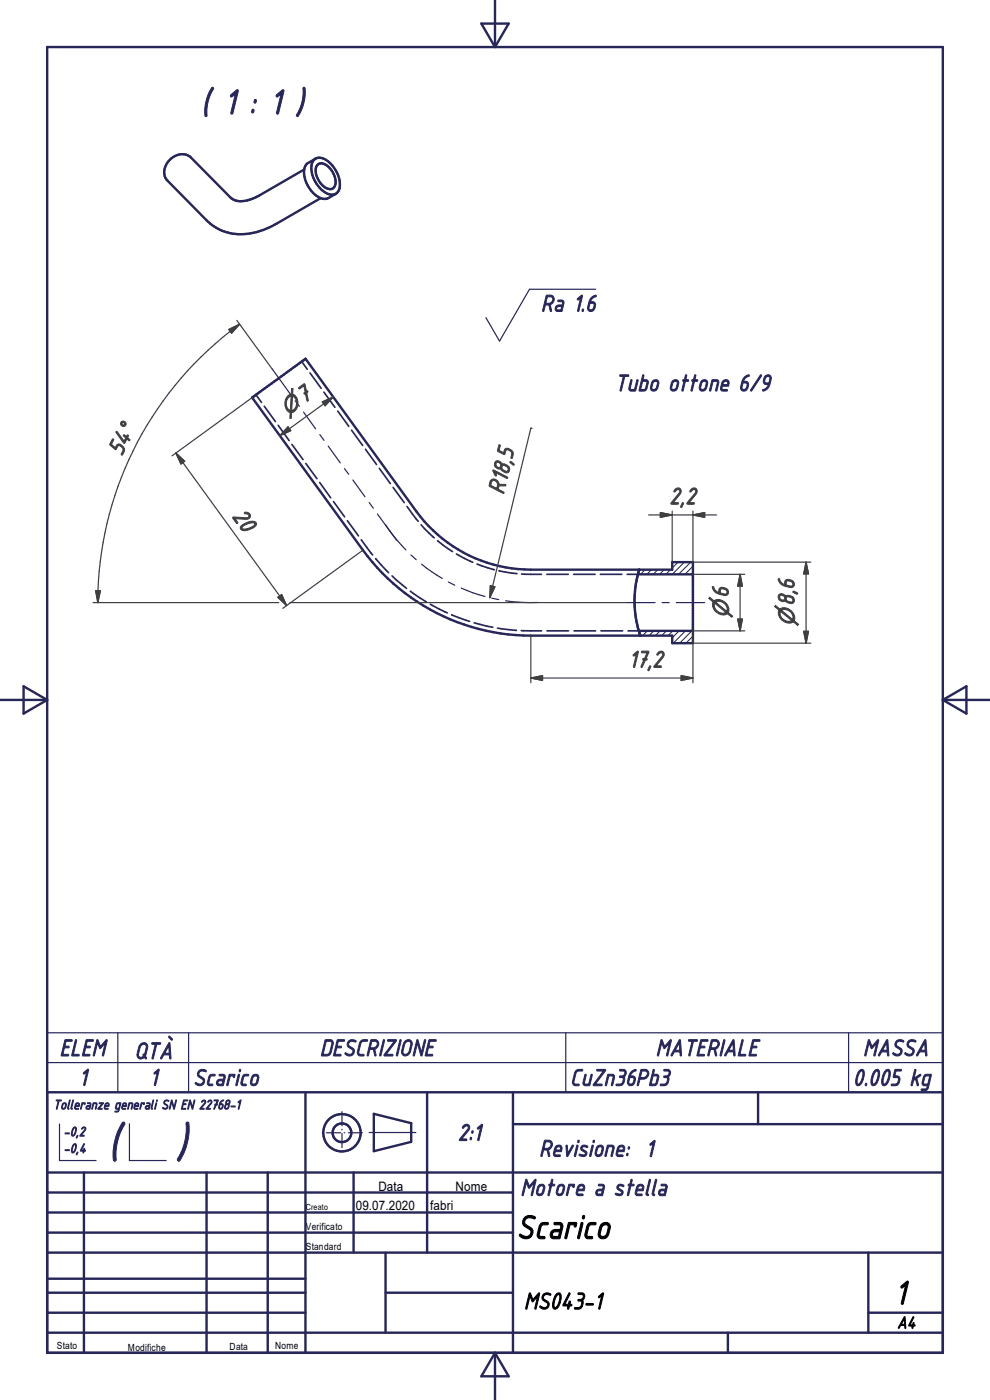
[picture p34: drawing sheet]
<svg xmlns="http://www.w3.org/2000/svg" width="210mm" height="297mm" viewBox="0 0 210 297" stroke-linecap="round" stroke-linejoin="round" font-family="sans-serif">
<defs><g id="words">
<g font-size="10.7" fill="#262659">
<text x="22.8" y="245.7">(</text>
<text x="37" y="245.7">)</text>
</g>
<text font-size="8" fill="#262659" x="42.5" y="24.2">( 1 : 1 )</text>
<g font-size="7.7">
<text x="109.5" y="262.8">Scarico</text>
<text x="189.7" y="276.7">1</text>
</g>
<g font-size="5.4" fill="#262659">
<text x="114.7" y="66.1">Ra 1.6</text>
<text x="130.3" y="83">Tubo ottone 6/9</text>
<text x="12.6" y="224">ELEM</text>
<text x="28.5" y="224.7">QTÀ</text>
<text x="67.8" y="224">DESCRIZIONE</text>
<text x="139.1" y="224">MATERIALE</text>
<text x="183" y="224">MASSA</text>
<text x="16.7" y="230.3">1</text>
<text x="31.7" y="230.3">1</text>
<text x="40.9" y="230.3">Scarico</text>
<text x="120.9" y="230.3">CuZn36Pb3</text>
<text x="180.9" y="230.3">0.005 kg</text>
<text x="97.1" y="242">2:1</text>
<text x="114.3" y="245.4">Revisione: 1</text>
<text x="110.4" y="253.7">Motore a stella</text>
</g>
<g font-size="5.4" fill="#3f3f3f">
<text x="25.8" y="96.9" transform="rotate(-63 25.8 96.9)">54°</text>
<text x="106.8" y="105.1" transform="rotate(-76 106.8 105.1)">R18,5</text>
<text x="141.9" y="107">2,2</text>
<text x="49.1" y="109.5" transform="rotate(54 49.1 109.5)">20</text>
<text x="133.3" y="141.6">17,2</text>
</g>
<text font-size="5.4" x="111.1" y="277.7">MS043-1</text>
<g font-size="4.8" fill="#3f3f3f">
<text x="61" y="88.3" transform="rotate(-36 61 88.3)">n7</text>
<text x="154.6" y="131.1" transform="rotate(-90 154.6 131.1)">n6</text>
<text x="168.5" y="132.8" transform="rotate(-90 168.5 132.8)">n8,6</text>
</g>
<text font-size="3.8" x="190.3" y="281.8">A4</text>
<g font-size="3.1" fill="#262659">
<text x="11.3" y="235.3">Tolleranze generali SN EN 22768-1</text>
<text x="13.5" y="241">-0,2</text>
<text x="13.5" y="244.6">-0,4</text>
</g>
<g font-size="2.8">
<text x="75.5" y="256.7">09.07.2020</text>
<text x="80.3" y="252.7">Data</text>
<text x="91.3" y="256.7">fabri</text>
<text x="96.6" y="252.7">Nome</text>
</g>
<g font-size="2.1">
<text x="64.9" y="260.9">Verificato</text>
<text x="64.9" y="265.1">Standard</text>
<text x="12.1" y="286.2">Stato</text>
<text x="27.1" y="286.6">Modifiche</text>
<text x="48.7" y="286.3">Data</text>
<text x="58.4" y="286.2">Nome</text>
</g>
<text font-size="1.8" x="64.9" y="256.7">Creato</text>
</g></defs>
<g fill="none" stroke="#1e1e47" stroke-width=".21">
<path d="M143.8 119.3l-1.2 1.2M145.2 119.3l-2.6 2.5M146.5 119.3l-2.6 2.5M136 133.8l-.4 .4M136.9 120.9l-1 .9M137.3 133.8l-1 1.1M138.2 120.9l-1 .9M138.7 133.8l-1 1.1M139.6 120.9l-1 .9M140 133.8l-1 1.1M140.9 120.9l-1 .9M141.4 133.8l-1 1.1"/>
<path d="M142.2 120.9l-.9 .9M142.7 133.8l-1 1.1M144.1 133.8l-1.5 1.5M145.4 133.8l-2.6 2.7M146.8 133.8l-2.6 2.7M147 136.3l-.1 .2M147 135l-1.5 1.5M147 121.5l-.4 .3M147 120.1l-1.7 1.7"/>
</g>
<g fill="none" stroke="#262659" stroke-width=".51">
<path d="M105 0v10M10 10h190v277h-190zM102.1 5h5.8l-2.9 5zM64.5 36l-9.6 5.6a6.8 6.8 0 0 1-5.2 .8l-.9-.6-8.3-8.4a3.5 3.5 0 0 0-5.3 1.6 2.84 2.84 0 0 0 .3 3.3l8.3 8.5a10.7 10.7 0 0 0 11.5 2.1l3.4-1.5 9.3-5.4M66.7 33.9a2.45 2.45 0 0 1 3.2 .6 6 6 0 0 1 2 5.8 1.76 1.76 0 0 1-2.7 .6 6.2 6.2 0 0 1-3-6.2zM66.9 33.7l-1.5 .9a2.86 2.86 0 0 0-.7 3.3 5.7 5.7 0 0 0 4.1 4.3l.6-.1 1.8-1M67.3 35.1a1.53 1.53 0 0 1 2.3 .2 4.1 4.1 0 0 1 1.3 4.3 1.6 1.6 0 0 1-2.5-.3 3.8 3.8 0 0 1-1.1-4.2zM64.8 76.1h.1M53.5 84.4l11.3-8.3 23.5 32.4a30 30 0 0 0 24.3 12.4h30v-1.6h4.4v17.2h-4.4v-1.6h-30a44 44 0 0 1-35.6-18.2zM135.3 121.8h11.7M135.3 121.8l-.1 .5a22.3 22.3 0 0 0 .3 11.5M135.5 133.8h11.5"/>
<path d="M135.5 133.8l.3 1.1M135.6 120.9l-.3 .9M135.8 134.8h.1M0 148.5h10M5 145.6l5 2.9-5 2.9zM200 148.5h10M200 148.5l5-2.9v5.8zM10 231.7h190M64.8 231.7v55.3M79.3 236.3l7.9 2v3.9l-7.9 2zM90.6 231.7v34M108.8 238.5h91.2"/>
<path d="M108.8 231.7v55.3M160.8 231.7v6.8M10 253h98.8M10 257.2h98.8M10 248.7h190M17.8 248.7v38.3M43.8 248.7v38.3M56.8 248.7v38.3M75 248.7v17M10 274.3h54.8M10 265.7h190M10 261.5h98.8"/>
<path d="M10 271.3h54.8M10 278.5h54.8M81.8 274.3h27M81.8 265.7v17M184.2 278.5h15.8M184.2 265.7v17M10 282.7h190M105 287v10M105 287l2.9 5h-5.8zM154.4 282.7v4.3"/>
<circle cx="72.5" cy="240.3" r="4"/>
<circle cx="72.5" cy="240.3" r="1.98"/>
</g>
<g fill="none" stroke="#262659" stroke-width=".36">
<path d="M64 76.7l1.2 1.6M65.8 79.1l2.3 3.3M54.3 83.8l1.2 1.6M56.1 86.2l2.3 3.2M59 90.2l2.3 3.3M61.9 94.3l2.4 3.2M64.9 98.3l2.3 3.3M68.7 83.2l2.3 3.2M71.7 87.2l2.3 3.3M74.6 91.3l2.3 3.2M77.5 95.3l2.4 3.3M80.5 99.4l2.3 3.2"/>
<path d="M67.8 102.4l2.4 3.2M70.7 106.4l2.4 3.3M73.7 110.5l2.4 3.2M76.6 114.5l2.4 3.2M79.7 118.5l2.7 3M83.4 103.4l2.4 3.2M86.3 107.4l2.4 3.2M89.3 111.3l2.8 2.8M92.8 114.7l3.2 2.3M96.8 117.5l3.5 1.8M101.2 119.7l3.7 1.2M83.2 122.2l3 2.6"/>
<path d="M87.1 125.4l3.3 2.3M91.3 128.2l3.6 1.8M95.8 130.4l3.8 1.4M100.6 132.1l4 1M105.5 133.3l4.1 .4M105.8 121.1l3.9 .6M110.6 133.8h4.3M110.6 121.8h4.3M116 121.8h4.6M116 133.8h4.6M121.7 121.8h4.5M121.8 133.8h4.5"/>
<path d="M127.4 121.8h4.5M127.5 133.8h4.6M133.1 121.8h2.2M133.2 133.8h2.3"/>
</g>
<g fill="none" stroke="#262659" stroke-width=".25">
<path d="M57.7 78.2l4 5.6M126.4 61.4h-14.1l-6.3 11-2.9-5M62.6 85l.9 1.2M64.4 87.4l2.6 3.6M67.8 92.2l.9 1.2M69.6 94.6l2.6 3.6M73.1 99.4l.9 1.2M74.9 101.8l2.5 3.6M78.3 106.6l.9 1.2M80.1 109l2.6 3.6M81.8 111.4l.9 1.2M82.7 112.6l3.4 4.1"/>
<path d="M82.7 112.6l1.4 2M87.2 117.7l1.1 1M89.4 119.7l4.4 3M95.1 123.5l1.4 .7M97.8 124.8l2.5 1 2.6 .7M104.3 126.9l1.5 .3M107.3 127.5l4 .3h2.8M132.9 127.8h6.1M140.5 127.8h1.5M143.5 127.8h6M10 219.1h190v12.6h-190zM25 219.1v12.6"/>
<path d="M40 219.1v12.6M120 219.1v12.6M180 219.1v12.6M10 225.4h190M12.6 238.5v7.7h7.8M27.5 238.4v7.8h7.8M72.5 235.8v3M72.5 239.6v.1M68.4 240.3h.1M69.2 240.3h3.1M72.5 240.5v3M72.5 244.2v.1"/>
<path d="M73 240.3h.1M73.9 240.3h3M78.3 240.3h9.9"/>
</g>
<g fill="none" stroke="#3f3f3f" stroke-width=".25">
<path d="M48.5 69.9l2.3-1.1-1.7 1.9zM50.2 68l7.5 10.2M50.8 68.8a72.8 72.8 0 0 0-30 59M37.3 96.1l23.5 32.4M37.3 96.1l1.9 1.7-.8 .6zM53.5 84.4l-17 12.3M61.1 90.6l.6 .8-2.3 1zM68.4 85.3l2.3-1.1-1.7 1.9zM70.7 84.2l-11.3 8.2M112.6 90.9h.1M112.6 90.9l-8.7 35.9M77 116.7l-17 12.4"/>
<path d="M137.6 109.2h14.4M140.1 108.7l2.5 .5-2.5 .6zM142.6 108.4v10.9M147 108.4v10.9h25M147 109.2l2.5-.5v1.1zM171 119.3v17.2M171 119.3l.5 2.4h-1zM19.7 127.8h39.4M20.3 125.3l1 .1-.5 2.4zM59 126.7l.7-.6 1.1 2.4zM61.5 127.8h71.4M104 124.3l1 .2-1.1 2.3z"/>
<path d="M112.6 134.9v9.9M147 121.8h11M147 136.5h25M156.5 131.3h1l-.5 2.5zM157 121.8v12M157 121.8l.5 2.5h-1zM158 133.8h-11v11M170.5 133.9h1l-.5 2.6zM112.6 143.8h34.4M112.6 143.8l2.5-.5v1.1zM144.5 143.3l2.5 .5-2.5 .6z"/>
</g>
<g fill="#3f3f3f" stroke="#3f3f3f" stroke-width=".25">
<path d="M61.1 90.6l.6 .8-2.3 1z"/>
<path d="M68.4 85.3l2.3-1.1-1.7 1.9z"/>
<path d="M157 121.8l.5 2.5h-1z"/>
<path d="M156.5 131.3h1l-.5 2.5z"/>
<path d="M171 119.3l.5 2.4h-1z"/>
<path d="M170.5 133.9h1l-.5 2.6z"/>
<path d="M104 124.3l1 .2-1.1 2.3z"/>
<path d="M140.1 108.7l2.5 .5-2.5 .6z"/>
<path d="M147 109.2l2.5-.5v1.1z"/>
<path d="M144.5 143.3l2.5 .5-2.5 .6z"/>
<path d="M112.6 143.8l2.5-.5v1.1z"/>
<path d="M59 126.7l.7-.6 1.1 2.4z"/>
<path d="M37.3 96.1l1.9 1.7-.8 .6z"/>
<path d="M20.3 125.3l1 .1-.5 2.4z"/>
<path d="M48.5 69.9l2.3-1.1-1.7 1.9z"/>
</g>
<use href="#words"/>
</svg>
